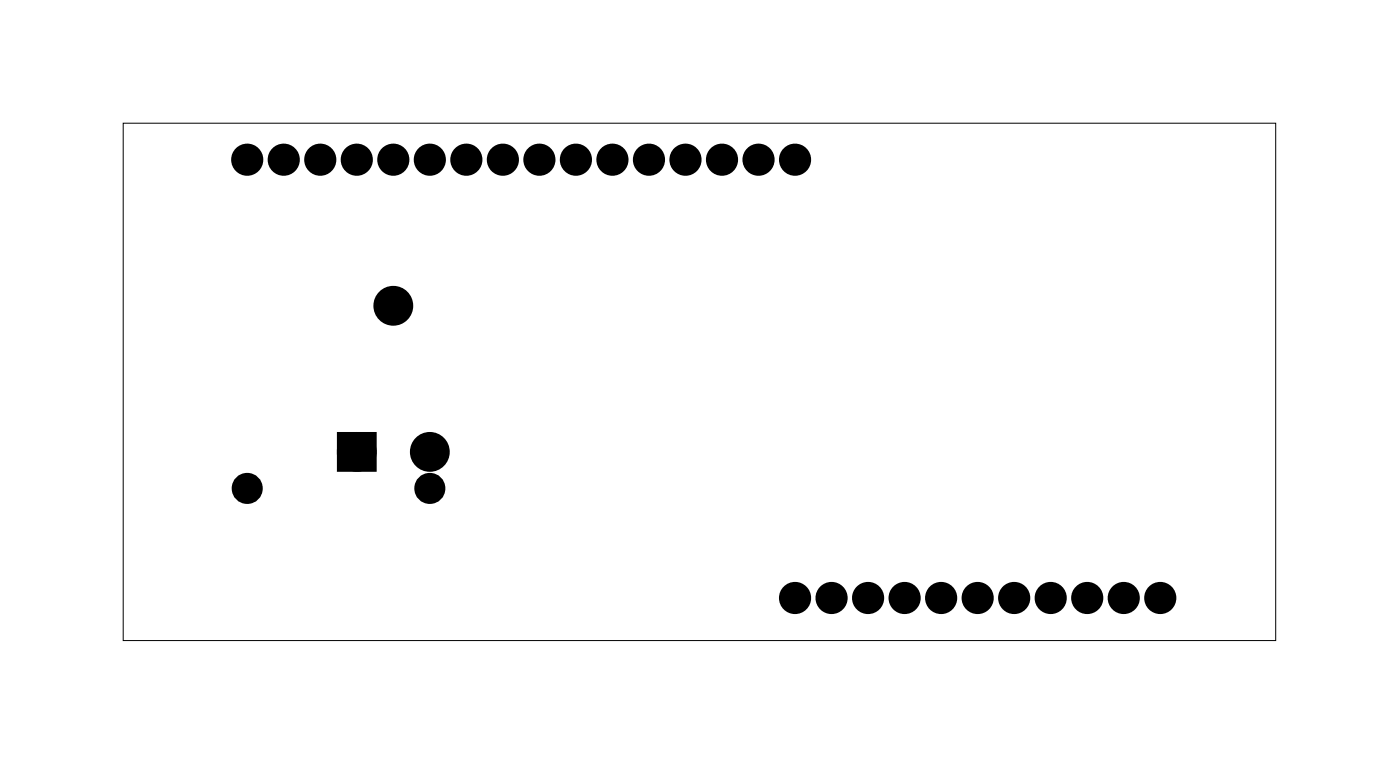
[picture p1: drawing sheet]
<svg xmlns="http://www.w3.org/2000/svg" width="97mm" height="53mm" viewBox="0 0 97 53" stroke-linecap="round" stroke-linejoin="round" font-family="sans-serif">
<path d="M8.6 8.6h80.1v35.9h-80.1z" fill="none" stroke="#000" stroke-width=".07"/>
<g fill="#000">
<circle cx="17.2" cy="11.1" r=".74"/>
<circle cx="19.7" cy="11.1" r=".74"/>
<circle cx="22.3" cy="11.1" r=".74"/>
<circle cx="24.8" cy="11.1" r=".74"/>
<circle cx="27.4" cy="11.1" r=".74"/>
<circle cx="29.9" cy="11.1" r=".74"/>
<circle cx="32.4" cy="11.1" r=".74"/>
<circle cx="35" cy="11.1" r=".74"/>
<circle cx="37.5" cy="11.1" r=".74"/>
<circle cx="40.1" cy="11.1" r=".74"/>
<circle cx="42.6" cy="11.1" r=".74"/>
<circle cx="45.1" cy="11.1" r=".74"/>
<circle cx="47.7" cy="11.1" r=".74"/>
<circle cx="50.2" cy="11.1" r=".74"/>
<circle cx="52.8" cy="11.1" r=".74"/>
<circle cx="55.3" cy="11.1" r=".74"/>
<circle cx="17.2" cy="34" r=".7"/>
<circle cx="24.8" cy="31.4" r=".89"/>
<circle cx="27.4" cy="21.3" r=".89"/>
<circle cx="29.9" cy="34" r=".7"/>
<circle cx="29.9" cy="31.4" r=".89"/>
<circle cx="55.3" cy="41.6" r=".74"/>
<circle cx="57.8" cy="41.6" r=".74"/>
<circle cx="60.4" cy="41.6" r=".74"/>
<circle cx="62.9" cy="41.6" r=".74"/>
<circle cx="65.5" cy="41.6" r=".74"/>
<circle cx="68" cy="41.6" r=".74"/>
<circle cx="70.5" cy="41.6" r=".74"/>
<circle cx="73.1" cy="41.6" r=".74"/>
<circle cx="75.6" cy="41.6" r=".74"/>
<circle cx="78.2" cy="41.6" r=".74"/>
<circle cx="80.7" cy="41.6" r=".74"/>
</g>
<g fill="none" stroke="#000" stroke-width=".76" stroke-linecap="butt">
<circle cx="17.2" cy="11.1" r=".74"/>
<circle cx="19.7" cy="11.1" r=".74"/>
<circle cx="22.3" cy="11.1" r=".74"/>
<circle cx="24.8" cy="11.1" r=".74"/>
<circle cx="27.4" cy="11.1" r=".74"/>
<circle cx="29.9" cy="11.1" r=".74"/>
<circle cx="32.4" cy="11.1" r=".74"/>
<circle cx="35" cy="11.1" r=".74"/>
<circle cx="37.5" cy="11.1" r=".74"/>
<circle cx="40.1" cy="11.1" r=".74"/>
<circle cx="42.6" cy="11.1" r=".74"/>
<circle cx="45.1" cy="11.1" r=".74"/>
<circle cx="47.7" cy="11.1" r=".74"/>
<circle cx="50.2" cy="11.1" r=".74"/>
<circle cx="52.8" cy="11.1" r=".74"/>
<circle cx="55.3" cy="11.1" r=".74"/>
<circle cx="17.2" cy="34" r=".7"/>
<circle cx="29.9" cy="34" r=".7"/>
<circle cx="55.3" cy="41.6" r=".74"/>
<circle cx="57.8" cy="41.6" r=".74"/>
<circle cx="60.4" cy="41.6" r=".74"/>
<circle cx="62.9" cy="41.6" r=".74"/>
<circle cx="65.5" cy="41.6" r=".74"/>
<circle cx="68" cy="41.6" r=".74"/>
<circle cx="70.5" cy="41.6" r=".74"/>
<circle cx="73.1" cy="41.6" r=".74"/>
<circle cx="75.6" cy="41.6" r=".74"/>
<circle cx="78.2" cy="41.6" r=".74"/>
<circle cx="80.7" cy="41.6" r=".74"/>
</g>
<g fill="none" stroke="#000" stroke-width=".99" stroke-linecap="butt">
<path d="M23.9 30.5h1.8v1.8h-1.8z"/>
<circle cx="24.8" cy="31.4" r=".89"/>
<circle cx="27.4" cy="21.3" r=".89"/>
<circle cx="29.9" cy="31.4" r=".89"/>
</g>
<path d="M23.9 30.5h1.8v1.8h-1.8z" fill="#000"/>
</svg>
